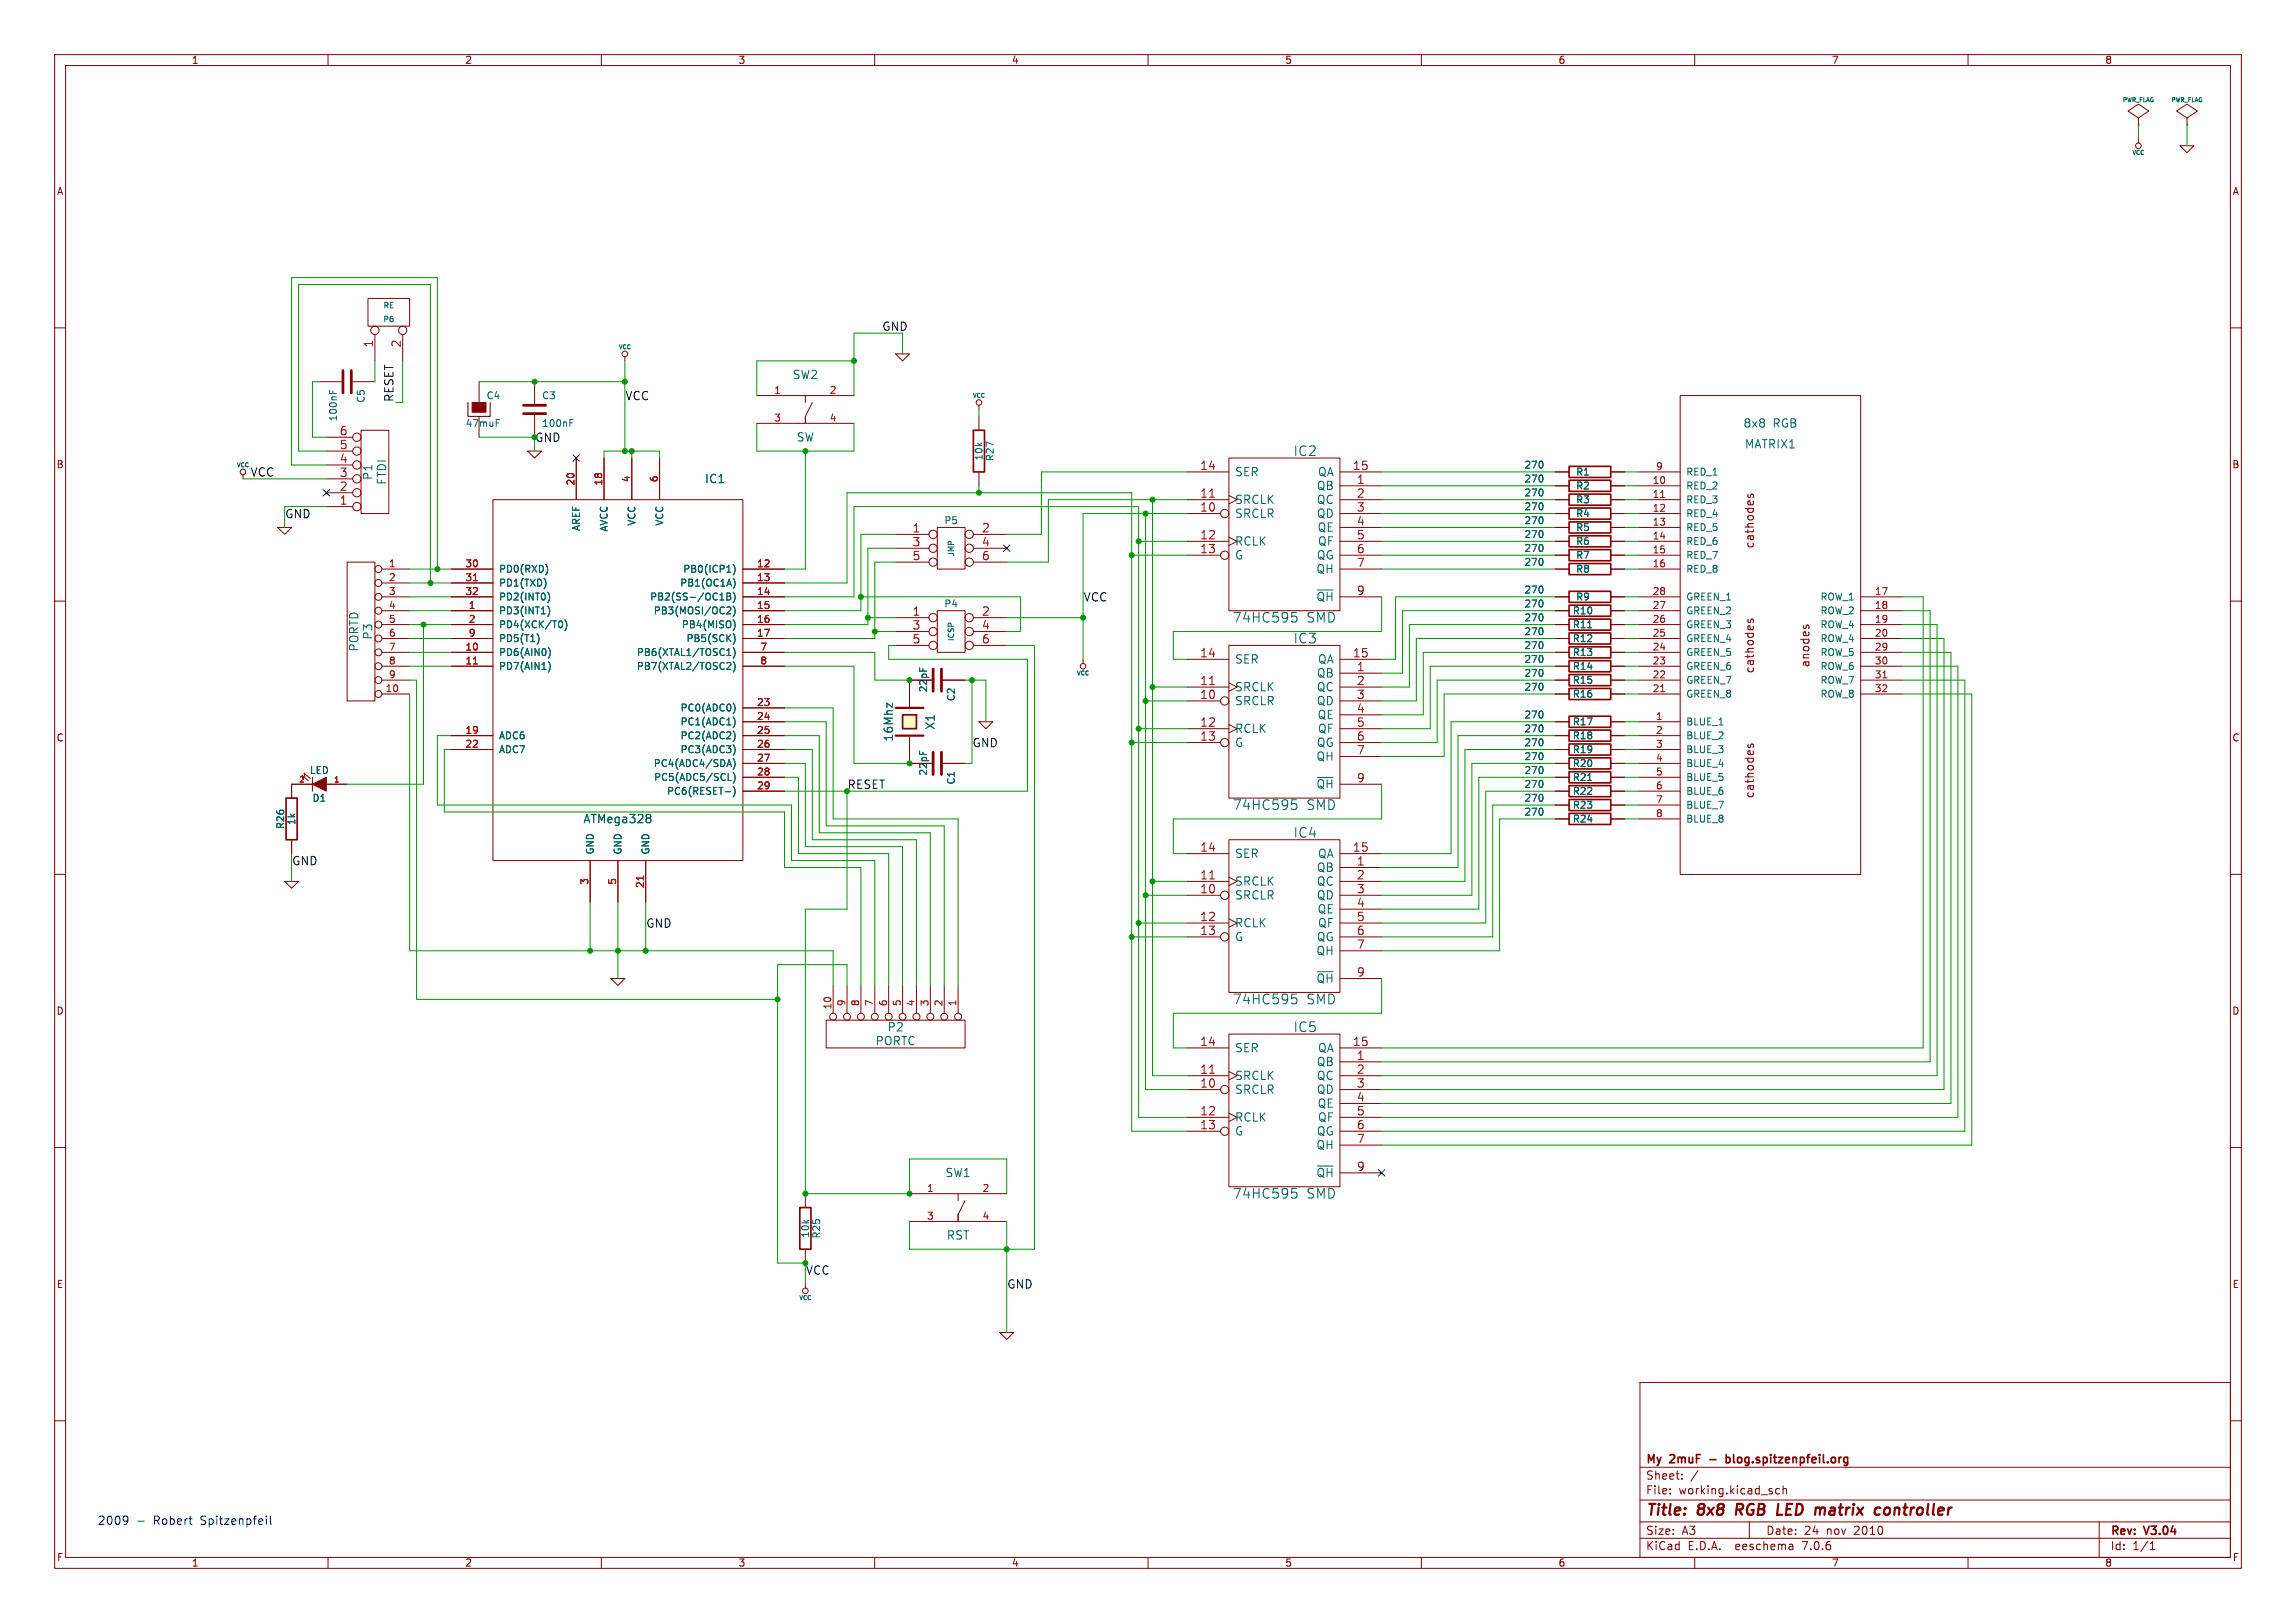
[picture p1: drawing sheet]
<svg xmlns="http://www.w3.org/2000/svg" width="420mm" height="297mm" viewBox="0 0 420 297" stroke-linecap="round" stroke-linejoin="round" font-family="sans-serif">
<defs><g id="words">
<g font-size="2.8" fill="#840000">
<text x="301" y="277.9">Title:</text>
<text x="310.6" y="277.9">8x8</text>
<text x="318.4" y="277.9">RGB</text>
<text x="326.7" y="277.9">LED</text>
<text x="334.5" y="277.9">matrix</text>
<text x="346.2" y="277.9">controller</text>
</g>
<g font-size="2.5" fill="#006464">
<text x="236.6" y="83.7">IC2</text>
<text x="225.4" y="114.1">74HC595</text>
<text x="236.6" y="118">IC3</text>
<text x="239" y="114.1">SMD</text>
<text x="225.4" y="148.4">74HC595</text>
<text x="239" y="148.4">SMD</text>
<text x="236.6" y="153.5">IC4</text>
<text x="225.4" y="184">74HC595</text>
<text x="239" y="184">SMD</text>
<text x="236.6" y="189.1">IC5</text>
<text x="225.4" y="219.6">74HC595</text>
<text x="239" y="219.6">SMD</text>
</g>
<g font-size="2.1" fill="#a90000">
<text x="68.3" y="63.7" transform="rotate(-90 68.3 63.7)">1</text>
<text x="73.4" y="63.7" transform="rotate(-90 73.4 63.7)">2</text>
<text x="62.1" y="82.3">5</text>
<text x="62.1" y="79.8">6</text>
<text x="62.1" y="89.9">2</text>
<text x="62.1" y="87.4">3</text>
<text x="62.1" y="84.8">4</text>
<text x="219.5" y="86.1">14</text>
<text x="247.4" y="86.1">15</text>
<text x="248.1" y="88.6">1</text>
<text x="62.1" y="92.5">1</text>
<text x="219.5" y="93.7">10</text>
<text x="219.5" y="91.2">11</text>
<text x="248.1" y="91.2">2</text>
<text x="248.1" y="93.7">3</text>
<text x="166.8" y="97.5">1</text>
<text x="166.8" y="100.1">3</text>
<text x="179.5" y="97.5">2</text>
<text x="179.5" y="100.1">4</text>
<text x="219.5" y="98.8">12</text>
<text x="219.5" y="101.3">13</text>
<text x="248.1" y="96.3">4</text>
<text x="248.1" y="98.8">5</text>
<text x="248.1" y="101.3">6</text>
<text x="166.8" y="102.6">5</text>
<text x="179.5" y="102.6">6</text>
<text x="248.1" y="103.9">7</text>
<text x="166.8" y="112.8">1</text>
<text x="179.5" y="112.8">2</text>
<text x="248.1" y="109">9</text>
<text x="166.8" y="115.3">3</text>
<text x="166.8" y="117.9">5</text>
<text x="179.5" y="115.3">4</text>
<text x="179.5" y="117.9">6</text>
<text x="219.5" y="125.5">11</text>
<text x="219.5" y="120.4">14</text>
<text x="247.4" y="120.4">15</text>
<text x="248.1" y="122.9">1</text>
<text x="248.1" y="125.5">2</text>
<text x="219.5" y="128">10</text>
<text x="248.1" y="128">3</text>
<text x="248.1" y="130.6">4</text>
<text x="219.5" y="133.1">12</text>
<text x="219.5" y="135.6">13</text>
<text x="248.1" y="133.1">5</text>
<text x="248.1" y="135.6">6</text>
<text x="248.1" y="138.2">7</text>
<text x="248.1" y="143.3">9</text>
<text x="219.5" y="156">14</text>
<text x="247.4" y="156">15</text>
<text x="219.5" y="161">11</text>
<text x="248.1" y="158.5">1</text>
<text x="248.1" y="161">2</text>
<text x="219.5" y="163.6">10</text>
<text x="248.1" y="163.6">3</text>
<text x="248.1" y="166.1">4</text>
<text x="219.5" y="168.7">12</text>
<text x="219.5" y="171.2">13</text>
<text x="248.1" y="168.7">5</text>
<text x="248.1" y="171.2">6</text>
<text x="248.1" y="173.7">7</text>
<text x="248.1" y="178.8">9</text>
<text x="219.5" y="191.5">14</text>
<text x="247.4" y="191.5">15</text>
<text x="219.5" y="196.6">11</text>
<text x="248.1" y="194.1">1</text>
<text x="248.1" y="196.6">2</text>
<text x="219.5" y="199.1">10</text>
<text x="248.1" y="199.1">3</text>
<text x="248.1" y="201.7">4</text>
<text x="219.5" y="204.2">12</text>
<text x="219.5" y="206.8">13</text>
<text x="248.1" y="204.2">5</text>
<text x="248.1" y="206.8">6</text>
<text x="248.1" y="209.3">7</text>
<text x="248.1" y="214.4">9</text>
</g>
<g font-size="2.1" fill="#0f0f0f">
<text x="161.3" y="60.6">GND</text>
<text x="72.1" y="73.7" transform="rotate(-90 72.1 73.7)">RESET</text>
<text x="114.3" y="73.3">VCC</text>
<text x="45.7" y="87.3">VCC</text>
<text x="52.1" y="94.9">GND</text>
<text x="198.1" y="110.2">VCC</text>
<text x="177.8" y="136.8">GND</text>
<text x="53.3" y="158.4">GND</text>
<text x="118.1" y="169.9">GND</text>
<text x="147.3" y="233.4">VCC</text>
<text x="184.1" y="235.9">GND</text>
</g>
<g font-size="2.1" fill="#006464">
<text x="144.9" y="69.6">SW2</text>
<text x="145.6" y="81">SW</text>
<text x="318.8" y="78.5">8x8</text>
<text x="319.1" y="82.3">MATRIX1</text>
<text x="324.3" y="78.5">RGB</text>
<text x="68.3" y="87.9" transform="rotate(-90 68.3 87.9)">P1</text>
<text x="70.8" y="88.8" transform="rotate(-90 70.8 88.8)">FTDI</text>
<text x="128.9" y="88.6">IC1</text>
<text x="225.8" y="87.4">SER</text>
<text x="240.8" y="89.9">QB</text>
<text x="241" y="87.4">QA</text>
<text x="225.8" y="95">SRCLR</text>
<text x="225.8" y="92.4">SRCLK</text>
<text x="240.8" y="92.4">QC</text>
<text x="240.8" y="95">QD</text>
<text x="225.8" y="100.1">RCLK</text>
<text x="241" y="97.5">QE</text>
<text x="241" y="100.1">QF</text>
<text x="225.8" y="102.6">G</text>
<text x="240.7" y="105.1">QH</text>
<text x="240.8" y="102.6">QG</text>
<text x="240.7" y="110.2">~{QH}</text>
<text x="65.8" y="119.3" transform="rotate(-90 65.8 119.3)">PORTD</text>
<text x="68.3" y="117.1" transform="rotate(-90 68.3 117.1)">P3</text>
<text x="225.8" y="121.6">SER</text>
<text x="240.8" y="124.2">QB</text>
<text x="241" y="121.6">QA</text>
<text x="225.8" y="129.3">SRCLR</text>
<text x="225.8" y="126.7">SRCLK</text>
<text x="240.8" y="126.7">QC</text>
<text x="240.8" y="129.3">QD</text>
<text x="241" y="131.8">QE</text>
<text x="163.6" y="135.8" transform="rotate(-90 163.6 135.8)">16Mhz</text>
<text x="171.2" y="133.6" transform="rotate(-90 171.2 133.6)">X1</text>
<text x="225.8" y="134.3">RCLK</text>
<text x="225.8" y="136.9">G</text>
<text x="240.8" y="136.9">QG</text>
<text x="241" y="134.3">QF</text>
<text x="240.7" y="139.4">QH</text>
<text x="240.7" y="144.5">~{QH}</text>
<text x="106.6" y="150.9">ATMega328</text>
<text x="225.8" y="157.2">SER</text>
<text x="240.8" y="159.7">QB</text>
<text x="241" y="157.2">QA</text>
<text x="225.8" y="164.8">SRCLR</text>
<text x="225.8" y="162.3">SRCLK</text>
<text x="240.8" y="162.3">QC</text>
<text x="240.8" y="164.8">QD</text>
<text x="241" y="167.4">QE</text>
<text x="225.8" y="169.9">RCLK</text>
<text x="225.8" y="172.4">G</text>
<text x="240.8" y="172.4">QG</text>
<text x="241" y="169.9">QF</text>
<text x="240.7" y="175">QH</text>
<text x="240.7" y="180.1">~{QH}</text>
<text x="160.1" y="191.5">PORTC</text>
<text x="162.3" y="189">P2</text>
<text x="225.8" y="197.8">SRCLK</text>
<text x="225.8" y="192.8">SER</text>
<text x="240.8" y="195.3">QB</text>
<text x="240.8" y="197.8">QC</text>
<text x="241" y="192.8">QA</text>
<text x="225.8" y="200.4">SRCLR</text>
<text x="240.8" y="200.4">QD</text>
<text x="241" y="202.9">QE</text>
<text x="225.8" y="205.5">RCLK</text>
<text x="225.8" y="208">G</text>
<text x="240.8" y="208">QG</text>
<text x="241" y="205.5">QF</text>
<text x="172.9" y="215.6">SW1</text>
<text x="240.7" y="210.5">QH</text>
<text x="240.7" y="215.6">~{QH}</text>
<text x="173.1" y="227.1">RST</text>
</g>
<g font-size="2.1" fill="#009600">
<text x="97.8" y="81">GND</text>
<text x="154.9" y="144.5">RESET</text>
</g>
<g font-size="2.1" fill="#840000">
<text x="321.1" y="100.5" transform="rotate(-90 321.1 100.5)">cathodes</text>
<text x="321.1" y="123.4" transform="rotate(-90 321.1 123.4)">cathodes</text>
<text x="331.2" y="122.3" transform="rotate(-90 331.2 122.3)">anodes</text>
<text x="321.1" y="146.2" transform="rotate(-90 321.1 146.2)">cathodes</text>
<text x="301" y="268.2">My</text>
<text x="305.6" y="268.2">2muF</text>
<text x="317" y="268.2">blog.spitzenpfeil.org</text>
<text x="301" y="273.7">File:</text>
<text x="301" y="271">Sheet:</text>
<text x="307.1" y="273.7">working.kicad_sch</text>
<text x="301" y="281.1">Size:</text>
<text x="307.6" y="281.1">A3</text>
<text x="323" y="281.1">Date:</text>
<text x="330" y="281.1">24</text>
<text x="334.2" y="281.1">nov</text>
<text x="339.3" y="281.1">2010</text>
<text x="386" y="281.3">Rev:</text>
<text x="392.4" y="281.3">V3.04</text>
<text x="301" y="283.9">KiCad</text>
<text x="308.7" y="283.9">E.D.A.</text>
<text x="317.6" y="283.9">eeschema</text>
<text x="330" y="283.9">7.0.6</text>
<text x="386" y="283.9">Id:</text>
<text x="390.1" y="283.9">1/1</text>
</g>
<g font-size="2.1" fill="#0000c2">
<text x="17.8" y="279.1">2009</text>
<text x="28.1" y="279.1">Robert</text>
<text x="36.8" y="279.1">Spitzenpfeil</text>
</g>
<g font-size="1.8" fill="#840000">
<text x="35" y="11.9">1</text>
<text x="85" y="11.9">2</text>
<text x="135" y="11.9">3</text>
<text x="185" y="11.9">4</text>
<text x="235" y="11.9">5</text>
<text x="285" y="11.9">6</text>
<text x="335" y="11.9">7</text>
<text x="385" y="11.9">8</text>
<text x="10.3" y="35.9">A</text>
<text x="408.3" y="35.9">A</text>
<text x="10.3" y="85.9">B</text>
<text x="408.2" y="85.9">B</text>
<text x="10.3" y="135.9">C</text>
<text x="408.2" y="135.9">C</text>
<text x="10.3" y="185.9">D</text>
<text x="408.2" y="185.9">D</text>
<text x="10.3" y="235.9">E</text>
<text x="408.3" y="235.9">E</text>
<text x="10.3" y="285.9">F</text>
<text x="35" y="286.9">1</text>
<text x="85" y="286.9">2</text>
<text x="135" y="286.9">3</text>
<text x="185" y="286.9">4</text>
<text x="235" y="286.9">5</text>
<text x="285" y="286.9">6</text>
<text x="335" y="286.9">7</text>
<text x="385" y="286.9">8</text>
<text x="408.3" y="285.9">F</text>
</g>
<g font-size="1.8" fill="#006464">
<text x="61.8" y="77.2" transform="rotate(-90 61.8 77.2)">100nF</text>
<text x="66.9" y="73.8" transform="rotate(-90 66.9 73.8)">C5</text>
<text x="88.9" y="73.3">C4</text>
<text x="99.1" y="73.3">C3</text>
<text x="85.1" y="78.3">47muF</text>
<text x="99.1" y="78.3">100nF</text>
<text x="179.9" y="84.4" transform="rotate(-90 179.9 84.4)">10k</text>
<text x="182" y="84.5" transform="rotate(-90 182 84.5)">R27</text>
<text x="278.8" y="88.5">270</text>
<text x="278.8" y="86">270</text>
<text x="288.2" y="89.8">R2</text>
<text x="288.2" y="87.2">R1</text>
<text x="308.4" y="89.8">RED_2</text>
<text x="308.4" y="87.2">RED_1</text>
<text x="278.8" y="93.6">270</text>
<text x="278.8" y="91">270</text>
<text x="288.2" y="94.8">R4</text>
<text x="288.2" y="92.3">R3</text>
<text x="308.4" y="92.3">RED_3</text>
<text x="308.4" y="94.8">RED_4</text>
<text x="106.3" y="97.3" transform="rotate(-90 106.3 97.3)">AREF</text>
<text x="111.4" y="97.4" transform="rotate(-90 111.4 97.4)">AVCC</text>
<text x="116.4" y="96.3" transform="rotate(-90 116.4 96.3)">VCC</text>
<text x="121.5" y="96.3" transform="rotate(-90 121.5 96.3)">VCC</text>
<text x="172.6" y="96.1">P5</text>
<text x="278.8" y="101.2">270</text>
<text x="278.8" y="98.7">270</text>
<text x="278.8" y="96.1">270</text>
<text x="288.2" y="99.9">R6</text>
<text x="288.2" y="97.4">R5</text>
<text x="308.4" y="97.4">RED_5</text>
<text x="308.4" y="99.9">RED_6</text>
<text x="91.2" y="105">PD0(RXD)</text>
<text x="91.2" y="107.5">PD1(TXD)</text>
<text x="124.3" y="107.5">PB1(OC1A)</text>
<text x="124.9" y="105">PB0(ICP1)</text>
<text x="278.8" y="103.7">270</text>
<text x="288.2" y="105">R8</text>
<text x="288.2" y="102.5">R7</text>
<text x="308.4" y="102.5">RED_7</text>
<text x="308.4" y="105">RED_8</text>
<text x="91.2" y="112.6">PD3(INT1)</text>
<text x="91.2" y="110.1">PD2(INT0)</text>
<text x="118.8" y="110.1">PB2(SS-/OC1B)</text>
<text x="119.5" y="112.6">PB3(MOSI/OC2)</text>
<text x="172.6" y="111.4">P4</text>
<text x="278.8" y="113.9">270</text>
<text x="278.8" y="111.4">270</text>
<text x="278.8" y="108.8">270</text>
<text x="287.6" y="112.6">R10</text>
<text x="288.2" y="110.1">R9</text>
<text x="308.4" y="112.6">GREEN_2</text>
<text x="308.4" y="110.1">GREEN_1</text>
<text x="332.9" y="110.1">ROW_1</text>
<text x="332.9" y="112.6">ROW_2</text>
<text x="91.2" y="115.2">PD4(XCK/T0)</text>
<text x="91.2" y="117.7">PD5(T1)</text>
<text x="124.6" y="115.2">PB4(MISO)</text>
<text x="125.5" y="117.7">PB5(SCK)</text>
<text x="278.8" y="119">270</text>
<text x="278.8" y="116.4">270</text>
<text x="287.6" y="115.2">R11</text>
<text x="287.6" y="117.7">R12</text>
<text x="308.4" y="117.7">GREEN_4</text>
<text x="308.4" y="115.2">GREEN_3</text>
<text x="332.9" y="115.2">ROW_4</text>
<text x="332.9" y="117.7">ROW_4</text>
<text x="91.2" y="120.2">PD6(AIN0)</text>
<text x="91.2" y="122.8">PD7(AIN1)</text>
<text x="116.4" y="120.2">PB6(XTAL1/TOSC1)</text>
<text x="116.4" y="122.8">PB7(XTAL2/TOSC2)</text>
<text x="278.8" y="121.5">270</text>
<text x="278.8" y="124.1">270</text>
<text x="287.6" y="120.2">R13</text>
<text x="287.6" y="122.8">R14</text>
<text x="287.6" y="125.3">R15</text>
<text x="308.4" y="125.3">GREEN_7</text>
<text x="308.4" y="122.8">GREEN_6</text>
<text x="308.4" y="120.2">GREEN_5</text>
<text x="332.9" y="120.2">ROW_5</text>
<text x="332.9" y="122.8">ROW_6</text>
<text x="332.9" y="125.3">ROW_7</text>
<text x="124.4" y="130.4">PC0(ADC0)</text>
<text x="169.8" y="126.8" transform="rotate(-90 169.8 126.8)">22pF</text>
<text x="174.9" y="128.4" transform="rotate(-90 174.9 128.4)">C2</text>
<text x="278.8" y="126.6">270</text>
<text x="278.8" y="131.7">270</text>
<text x="287.6" y="127.9">R16</text>
<text x="308.4" y="127.9">GREEN_8</text>
<text x="332.9" y="127.9">ROW_8</text>
<text x="91.2" y="135.5">ADC6</text>
<text x="124.4" y="132.9">PC1(ADC1)</text>
<text x="124.4" y="135.5">PC2(ADC2)</text>
<text x="278.8" y="136.8">270</text>
<text x="278.8" y="134.2">270</text>
<text x="287.6" y="132.9">R17</text>
<text x="287.6" y="135.5">R18</text>
<text x="308.4" y="132.9">BLUE_1</text>
<text x="308.4" y="135.5">BLUE_2</text>
<text x="56.6" y="141.8">LED</text>
<text x="91.2" y="138">ADC7</text>
<text x="119.5" y="140.6">PC4(ADC4/SDA)</text>
<text x="119.6" y="143.1">PC5(ADC5/SCL)</text>
<text x="124.4" y="138">PC3(ADC3)</text>
<text x="169.8" y="142" transform="rotate(-90 169.8 142)">22pF</text>
<text x="174.9" y="143.7" transform="rotate(-90 174.9 143.7)">C1</text>
<text x="278.8" y="141.8">270</text>
<text x="278.8" y="139.3">270</text>
<text x="287.6" y="143.1">R21</text>
<text x="287.6" y="138">R19</text>
<text x="287.6" y="140.6">R20</text>
<text x="308.4" y="138">BLUE_3</text>
<text x="308.4" y="140.6">BLUE_4</text>
<text x="308.4" y="143.1">BLUE_5</text>
<text x="57.1" y="146.9">D1</text>
<text x="121.9" y="145.6">PC6(RESET-)</text>
<text x="278.8" y="144.4">270</text>
<text x="278.8" y="146.9">270</text>
<text x="278.8" y="149.5">270</text>
<text x="287.6" y="145.6">R22</text>
<text x="287.6" y="148.2">R23</text>
<text x="308.4" y="145.6">BLUE_6</text>
<text x="308.4" y="148.2">BLUE_7</text>
<text x="52.2" y="151.8" transform="rotate(-90 52.2 151.8)">R26</text>
<text x="54.2" y="151.1" transform="rotate(-90 54.2 151.1)">1k</text>
<text x="287.6" y="150.7">R24</text>
<text x="308.4" y="150.7">BLUE_8</text>
<text x="108.8" y="156.5" transform="rotate(-90 108.8 156.5)">GND</text>
<text x="113.9" y="156.5" transform="rotate(-90 113.9 156.5)">GND</text>
<text x="119" y="156.5" transform="rotate(-90 119 156.5)">GND</text>
<text x="148.2" y="226.6" transform="rotate(-90 148.2 226.6)">10k</text>
<text x="150.2" y="226.7" transform="rotate(-90 150.2 226.7)">R25</text>
</g>
<g font-size="1.8" fill="#a90000">
<text x="141.5" y="72.1">1</text>
<text x="141.5" y="77.2">3</text>
<text x="151.7" y="72.1">2</text>
<text x="151.7" y="77.2">4</text>
<text x="105.2" y="88.9" transform="rotate(-90 105.2 88.9)">20</text>
<text x="110.2" y="88.9" transform="rotate(-90 110.2 88.9)">18</text>
<text x="115.3" y="88.3" transform="rotate(-90 115.3 88.3)">4</text>
<text x="120.4" y="88.3" transform="rotate(-90 120.4 88.3)">6</text>
<text x="302.2" y="88.6">10</text>
<text x="302.8" y="86.1">9</text>
<text x="302.2" y="91.2">11</text>
<text x="302.2" y="93.7">12</text>
<text x="302.2" y="96.3">13</text>
<text x="302.2" y="98.8">14</text>
<text x="302.2" y="101.3">15</text>
<text x="71" y="103.9">1</text>
<text x="71" y="106.4">2</text>
<text x="85" y="103.9">30</text>
<text x="85" y="106.4">31</text>
<text x="138.4" y="103.9">12</text>
<text x="138.4" y="106.4">13</text>
<text x="302.2" y="103.9">16</text>
<text x="71" y="109">3</text>
<text x="71" y="111.5">4</text>
<text x="85" y="109">32</text>
<text x="85.7" y="111.5">1</text>
<text x="138.4" y="109">14</text>
<text x="138.4" y="111.5">15</text>
<text x="302.2" y="111.5">27</text>
<text x="302.2" y="109">28</text>
<text x="342.9" y="109">17</text>
<text x="342.9" y="111.5">18</text>
<text x="71" y="114">5</text>
<text x="71" y="116.6">6</text>
<text x="71" y="119.1">7</text>
<text x="85" y="119.1">10</text>
<text x="85.7" y="114">2</text>
<text x="85.7" y="116.6">9</text>
<text x="138.4" y="114">16</text>
<text x="138.4" y="116.6">17</text>
<text x="139" y="119.1">7</text>
<text x="302.2" y="119.1">24</text>
<text x="302.2" y="116.6">25</text>
<text x="302.2" y="114">26</text>
<text x="342.9" y="114">19</text>
<text x="342.9" y="116.6">20</text>
<text x="342.9" y="119.1">29</text>
<text x="71" y="121.7">8</text>
<text x="71" y="124.2">9</text>
<text x="85" y="121.7">11</text>
<text x="139" y="121.7">8</text>
<text x="302.2" y="124.2">22</text>
<text x="302.2" y="121.7">23</text>
<text x="342.9" y="121.7">30</text>
<text x="342.9" y="124.2">31</text>
<text x="70.4" y="126.7">10</text>
<text x="138.4" y="129.3">23</text>
<text x="138.4" y="131.8">24</text>
<text x="302.2" y="126.7">21</text>
<text x="302.8" y="131.8">1</text>
<text x="342.9" y="126.7">32</text>
<text x="85" y="134.4">19</text>
<text x="85" y="136.9">22</text>
<text x="138.4" y="134.4">25</text>
<text x="138.4" y="136.9">26</text>
<text x="302.8" y="134.4">2</text>
<text x="302.8" y="136.9">3</text>
<text x="138.4" y="139.4">27</text>
<text x="138.4" y="142">28</text>
<text x="302.8" y="139.4">4</text>
<text x="302.8" y="142">5</text>
<text x="138.4" y="144.5">29</text>
<text x="302.8" y="144.5">6</text>
<text x="302.8" y="147.1">7</text>
<text x="302.8" y="149.6">8</text>
<text x="107.7" y="162" transform="rotate(-90 107.7 162)">3</text>
<text x="112.8" y="162" transform="rotate(-90 112.8 162)">5</text>
<text x="117.9" y="162.6" transform="rotate(-90 117.9 162.6)">21</text>
<text x="152.1" y="184.8" transform="rotate(-90 152.1 184.8)">10</text>
<text x="154.7" y="184.2" transform="rotate(-90 154.7 184.2)">9</text>
<text x="157.2" y="184.2" transform="rotate(-90 157.2 184.2)">8</text>
<text x="159.8" y="184.2" transform="rotate(-90 159.8 184.2)">7</text>
<text x="162.3" y="184.2" transform="rotate(-90 162.3 184.2)">6</text>
<text x="164.8" y="184.2" transform="rotate(-90 164.8 184.2)">5</text>
<text x="167.4" y="184.2" transform="rotate(-90 167.4 184.2)">4</text>
<text x="169.9" y="184.2" transform="rotate(-90 169.9 184.2)">3</text>
<text x="172.5" y="184.2" transform="rotate(-90 172.5 184.2)">2</text>
<text x="175" y="184.2" transform="rotate(-90 175 184.2)">1</text>
<text x="169.5" y="218.2">1</text>
<text x="179.6" y="218.2">2</text>
<text x="169.5" y="223.3">3</text>
<text x="179.6" y="223.3">4</text>
</g>
<g font-size="1.4" fill="#006464">
<text x="70" y="59.2">P6</text>
<text x="70" y="56.6">RE</text>
<text x="174.7" y="101.9" transform="rotate(-90 174.7 101.9)">JMP</text>
<text x="174.7" y="117.4" transform="rotate(-90 174.7 117.4)">ICSP</text>
</g>
<g font-size="1.4" fill="#a90000">
<text x="54.6" y="143.3">2</text>
<text x="61" y="143.3">1</text>
</g>
<g font-size="1.1" fill="#006464">
<text x="388.2" y="18.9">PWR_FLAG</text>
<text x="397.1" y="18.9">PWR_FLAG</text>
<text x="389.9" y="28.5">VCC</text>
<text x="113.1" y="64.1">VCC</text>
<text x="177.8" y="73">VCC</text>
<text x="43.2" y="85.7">VCC</text>
<text x="196.9" y="123.8">VCC</text>
<text x="146.1" y="238.1">VCC</text>
</g>
</g></defs>
<g fill="none" stroke="#840000" stroke-width=".18">
<path d="M10 10h400v277h-400zM12 12h396v273h-396zM60 10v2M110 10v2M160 10v2M210 10v2M260 10v2M310 10v2M360 10v2M10 60h2M408 60h2M90.2 91.4h45.7v66.1h-45.7z"/>
<path d="M105.4 83.8v7.6M110.5 83.8v7.6M115.6 83.8v7.6M120.6 83.8v7.6M10 110h2M82.5 111.8h7.7M82.5 119.4h7.7M82.5 104.1h7.7M82.5 106.7h7.7M82.5 109.2h7.7M82.5 114.3h7.7M82.5 116.8h7.7"/>
<path d="M135.9 111.8h7.6M135.9 119.4h7.6M135.9 104.1h7.6M135.9 106.7h7.6M135.9 109.2h7.6M135.9 114.3h7.6M135.9 116.8h7.6M408 110h2M82.5 121.9h7.7M82.5 134.6h7.7M82.5 137.2h7.7M135.9 121.9h7.6"/>
<path d="M135.9 134.6h7.6M135.9 137.2h7.6M135.9 129.5h7.6M135.9 132.1h7.6M135.9 139.7h7.6M10 160h2M107.9 157.5v7.6M113 157.5v7.6M118.1 157.5v7.6M135.9 142.2h7.6M135.9 144.8h7.6M408 160h2"/>
<path d="M10 210h2M408 210h2M10 260h2M300 253h108v32h-108zM408 260h2M300 278.5h108M300 274.5h108M300 268.5h108M305.5 273.2v.2M305.5 272.5v.1M307.7 270.5v.2M307.7 269.8v.1"/>
<path d="M310.6 269.1l-1.3 1.9M320 278.5v3M325.5 272.5l-.4-.1-.3 .3v.4l.1 .2h.6M326.2 272.5l.2-.1 .3 .1 .1 .9M326.2 271.9v1.5M384 278.5v6.5M60 285v2M110 285v2M160 285v2M210 285v2M260 285v2M300 281.5h108"/>
<path d="M310 285v2M327.9 282.7v.9M327.9 283.5l-.1 .1M327.9 282.9l-.1 .1M360 285v2M393.3 283.6h.9M393.3 282.5l.4-.4v1.5"/>
</g>
<path d="M317.8 275.2l-.3 2M325 277.2h1M333.3 275.9l.5 .1M345.6 276a.58 .58 0 0 0-.9 .3v.7a.53 .53 0 0 0 .8 0" fill="none" stroke="#840000" stroke-width=".4"/>
<path d="M312.8 267.1h1.1M315.8 266.2v1.5M315.8 266.8l.4-.1 .2 .1M316.4 267.5l-.2 .2-.4-.1" fill="none" stroke="#840000" stroke-width=".3"/>
<g fill="none" stroke="#006464" stroke-width=".18">
<path d="M98.3 116a1.49 1.49 0 0 1 0 1.8M99.8 106.4v.8M100 103.5l.2 .6-.2 .9M100.2 110.9a1.46 1.46 0 0 1 0 1.9M100.2 108.3a1.46 1.46 0 0 1 0 2M100.3 118.5a1.46 1.46 0 0 1 0 1.9M102.5 113.6a.68 .68 0 0 1 .4 .6 .68 .68 0 0 1-.4 .7M103.3 113.4a1.46 1.46 0 0 1 0 2M131.7 109.8h.7M133 108.5h.4l.2 .3-.2 .3 .2 .2 .1 .3-.3 .2h-.4zM133 109.1h.4M133 120h.7"/>
<path d="M133.1 111.1h.5l.1 .3-.8 .9h.8M133.2 118.9l.1-.2v1.3M134.1 103.3a1.46 1.46 0 0 1 0 1.9M134.1 105.8a1.46 1.46 0 0 1 0 1.9M134.1 108.3a1.46 1.46 0 0 1 0 2M134.1 110.9a1.46 1.46 0 0 1 0 1.9M134.1 118.5a1.46 1.46 0 0 1 0 1.9M134.2 113.5a1.49 1.49 0 0 1 0 1.8M134.2 116a1.47 1.47 0 0 1-.1 1.9M100.3 121a1.46 1.46 0 0 1 0 2M133.1 139.9h.6M133.1 121.2l.5 .1 .1 .3-.8 .9h.8"/>
<path d="M133.4 139l.4 1.3M134.1 121a1.46 1.46 0 0 1 0 2M134.2 128.7a1.49 1.49 0 0 1 0 1.8M134.2 131.3a1.49 1.49 0 0 1 0 1.8M134.2 133.8a1.49 1.49 0 0 1 0 1.8M134.2 136.3a1.49 1.49 0 0 1 0 1.9M134.2 138.9a1.47 1.47 0 0 1-.1 1.9M118.8 149l.3 .3-.3 .4 .2 .1 .1 .5-.3 .3M132.7 144.9h.9M133.2 142.8h.6M134.1 141.4a1.46 1.46 0 0 1 0 1.9M134.1 143.9a1.46 1.46 0 0 1 0 1.9"/>
</g>
<path d="M86.6 106.3h.7M86.6 121.5h.7M117.7 160.3v.7" fill="none" stroke="#a90000" stroke-width=".18"/>
<path d="M165.1 130.8h2.5v2.6h-2.5z" fill="#ffffc2"/>
<path d="M163.8 129.5h5.1M163.8 134.6h5.1" fill="none" stroke="#840000" stroke-width=".41"/>
<g fill="none" stroke="#840000" stroke-width=".3">
<path d="M178.1 78.7h2v7.7h-2zM287 98h7.6v2.1h-7.6zM287 95.5h7.6v2h-7.6zM287 93h7.6v2h-7.6zM287 87.9h7.6v2h-7.6zM287 90.4h7.6v2.1h-7.6zM287 85.3h7.6v2.1h-7.6zM287 118.4h7.6v2h-7.6zM287 113.3h7.6v2h-7.6zM287 115.8h7.6v2.1h-7.6zM287 110.7h7.6v2.1h-7.6zM287 108.2h7.6v2h-7.6z"/>
<path d="M287 103.1h7.6v2.1h-7.6zM287 100.6h7.6v2h-7.6zM165.1 130.8h2.5v2.6h-2.5zM287 120.9h7.6v2h-7.6zM287 126h7.6v2h-7.6zM287 131.1h7.6v2h-7.6zM287 136.1h7.6v2.1h-7.6zM287 133.6h7.6v2h-7.6zM287 138.7h7.6v2h-7.6zM287 123.4h7.6v2.1h-7.6zM52.3 146.1h2.1v7.6h-2.1zM287 143.8h7.6v2h-7.6z"/>
<path d="M287 141.2h7.6v2.1h-7.6zM287 146.3h7.6v2h-7.6zM287 148.8h7.6v2.1h-7.6zM146.3 221h2v7.6h-2z"/>
</g>
<g fill="none" stroke="#840000" stroke-width=".18">
<path d="M391.2 21.6l1.9-1.3-1.9-1.2-1.9 1.2 1.9 1.3v1.3M391.2 22.9h.1M391.2 25.4v.8M398.8 26.7h2.5l-1.3 1.2zM400 21.6l2-1.3-2-1.2-1.9 1.2 1.9 1.3v1.3M400 22.9h.1M67.3 54.6h7.6v5.1h-7.6zM58.4 69.9h4.3M64.3 69.9h4.3M66 78.7h5.1v15.3h-5.1zM68.6 61.2v4.8M73.7 61.2v4.8"/>
<path d="M87.6 69.9v3.8M87.6 76.2v3.8M97.8 69.9v4.3M97.8 75.7v4.3M114.3 65.3v.7M138.4 72.4h17.8M138.4 77.5h17.8M147.3 76.2v1.3zM147.3 72.4v1.3M148.6 73.7l-1.3 2.5M163.8 64.8h2.6l-1.3 1.2zM179.1 74.2v.7"/>
<path d="M179.1 76.2v2.5M307.3 72.4h33.1v87.6h-33.1zM44.4 86.9v.7M50.8 96.5h2.5l-1.2 1.3zM59.7 92.7h4.8M59.7 90.2h4.8M59.7 87.6h4.8M59.7 85.1h4.8M59.7 82.6h4.8M59.7 80h4.8M96.5 82.6h2.6l-1.3 1.2zM105.4 83.8v7.6"/>
<path d="M110.5 83.8v7.6M115.6 83.8v7.6M120.6 83.8v7.6M163.8 97.8h6.1M171.4 96.5h5.1v7.6h-5.1zM178.1 97.8h6M179.1 86.4v2.5M217.2 91.4h7.6M217.2 94h6.1M217.2 99.1h7.6M217.2 86.4h7.6M224.8 83.8h20.3v28h-20.3z"/>
<path d="M224.8 90.7l1.5 .7-1.5 .8M224.8 98.3l1.5 .8-1.5 .7M245.1 88.9h7.6M245.1 91.4h7.6M245.1 94h7.6M245.1 96.5h7.6M245.1 99.1h7.6M245.1 86.4h7.6M284.5 88.9h2.5M284.5 91.4h2.5M284.5 94h2.5M284.5 96.5h2.5"/>
<path d="M284.5 99.1h2.5M284.5 86.4h2.5M294.6 88.9h2.6M294.6 91.4h2.6M294.6 94h2.6M294.6 96.5h2.6M294.6 99.1h2.6M294.6 86.4h2.6M299.7 88.9h7.6M299.7 91.4h7.6M299.7 94h7.6M299.7 96.5h7.6"/>
<path d="M299.7 99.1h7.6M299.7 86.4h7.6M63.5 102.9h5.1v25.4h-5.1zM69.8 119.4h5.1M69.8 114.3h5.1M69.8 116.8h5.1M69.8 104.1h5.1M69.8 109.2h5.1M69.8 111.8h5.1M69.8 106.7h5.1M82.5 119.4h7.7M82.5 114.3h7.7"/>
<path d="M82.5 116.8h7.7M82.5 104.1h7.7M82.5 109.2h7.7M82.5 111.8h7.7M82.5 106.7h7.7M135.9 119.4h7.6M135.9 114.3h7.6M135.9 116.8h7.6M135.9 104.1h7.6M135.9 109.2h7.6M135.9 111.8h7.6M135.9 106.7h7.6"/>
<path d="M163.8 100.3h6.1M163.8 102.9h6.1M163.8 113h6.1M163.8 115.6h6.1M163.8 118.1h6.1M171.4 111.8h5.1v7.6h-5.1zM178.1 100.3h6M178.1 102.9h6M178.1 113h6M178.1 115.6h6M178.1 118.1h6M217.2 101.6h6.1"/>
<path d="M224.8 118.1h20.3v28h-20.3zM245.1 101.6h7.6M245.1 104.1h7.6M245.1 109.2h7.6M284.5 119.4h2.5M284.5 114.3h2.5M284.5 116.8h2.5M284.5 101.6h2.5M284.5 104.1h2.5M284.5 109.2h2.5M284.5 111.8h2.5M294.6 119.4h2.6"/>
<path d="M294.6 114.3h2.6M294.6 116.8h2.6M294.6 101.6h2.6M294.6 104.1h2.6M294.6 109.2h2.6M294.6 111.8h2.6M299.7 119.4h7.6M299.7 114.3h7.6M299.7 116.8h7.6M299.7 101.6h7.6M299.7 104.1h7.6M299.7 109.2h7.6"/>
<path d="M299.7 111.8h7.6M340.4 119.4h7.6M340.4 114.3h7.6M340.4 116.8h7.6M340.4 109.2h7.6M340.4 111.8h7.6M69.8 121.9h5.1M69.8 127h5.1M69.8 124.5h5.1M82.5 121.9h7.7M82.5 134.6h7.7M82.5 137.2h7.7"/>
<path d="M135.9 121.9h7.6M135.9 132.1h7.6M135.9 134.6h7.6M135.9 137.2h7.6M135.9 139.7h7.6M135.9 129.5h7.6M166.4 134.6v5.1h4.3M170.7 124.5h-4.3v5M172.2 124.5h4.3M172.2 139.7h4.3M179.1 132.1h2.5l-1.3 1.3zM198.1 120.7v.7"/>
<path d="M217.2 128.3h6.1M217.2 125.7h7.6M217.2 133.4h7.6M217.2 135.9h6.1M217.2 120.7h7.6M224.8 125l1.5 .7-1.5 .8M224.8 132.6l1.5 .8-1.5 .7M245.1 123.2h7.6M245.1 128.3h7.6M245.1 125.7h7.6M245.1 133.4h7.6M245.1 135.9h7.6"/>
<path d="M245.1 120.7h7.6M245.1 130.8h7.6M245.1 138.4h7.6M284.5 121.9h2.5M284.5 127h2.5M284.5 132.1h2.5M284.5 134.6h2.5M284.5 124.5h2.5M284.5 137.2h2.5M284.5 139.7h2.5M294.6 121.9h2.6M294.6 127h2.6"/>
<path d="M294.6 132.1h2.6M294.6 134.6h2.6M294.6 124.5h2.6M294.6 137.2h2.6M294.6 139.7h2.6M299.7 121.9h7.6M299.7 127h7.6M299.7 132.1h7.6M299.7 134.6h7.6M299.7 124.5h7.6M299.7 137.2h7.6M299.7 139.7h7.6"/>
<path d="M340.4 121.9h7.6M340.4 127h7.6M340.4 124.5h7.6M53.3 153.7v2.5M55.4 142.5l-.2-.6 1.2 1M55.8 142.1l-.2-.6 1.2 1M57.1 143.5h-3.8v2.6M57.1 142.2v2.6M59.7 143.5h3.8M107.9 157.5v7.6M113 157.5v7.6M118.1 157.5v7.6"/>
<path d="M135.9 142.2h7.6M135.9 144.8h7.6M217.2 156.2h7.6M224.8 153.7h20.3v27.9h-20.3zM245.1 143.5h7.6M245.1 158.8h7.6M245.1 156.2h7.6M284.5 142.2h2.5M284.5 144.8h2.5M284.5 147.3h2.5M284.5 149.9h2.5M294.6 142.2h2.6"/>
<path d="M294.6 144.8h2.6M294.6 147.3h2.6M294.6 149.9h2.6M299.7 142.2h7.6M299.7 144.8h7.6M299.7 147.3h7.6M299.7 149.9h7.6M52.1 161.3h2.5l-1.3 1.3zM111.8 179.1h2.5l-1.3 1.2zM217.2 163.8h6.1M217.2 161.3h7.6M217.2 168.9h7.6"/>
<path d="M217.2 171.5h6.1M224.8 160.5l1.5 .8-1.5 .8M224.8 168.1l1.5 .8-1.5 .8M245.1 163.8h7.6M245.1 161.3h7.6M245.1 168.9h7.6M245.1 171.5h7.6M245.1 166.4h7.6M245.1 174h7.6M245.1 179.1h7.6M151.1 186.7h25.4v5.1h-25.4zM152.4 180.3v5.1"/>
<path d="M154.9 180.3v5.1M157.5 180.3v5.1M160 180.3v5.1M162.6 180.3v5.1M165.1 180.3v5.1M167.6 180.3v5.1M170.2 180.3v5.1M172.7 180.3v5.1M175.3 180.3v5.1M217.2 199.4h6.1M217.2 196.9h7.6M217.2 191.8h7.6"/>
<path d="M224.8 189.2h20.3v28h-20.3zM224.8 196.1l1.5 .8-1.5 .7M245.1 194.3h7.6M245.1 199.4h7.6M245.1 196.9h7.6M245.1 191.8h7.6M147.3 218.4v2.6M166.4 218.4h17.7M175.3 218.4v1.3M176.5 219.7l-1.2 2.5M217.2 204.5h7.6M217.2 207h6.1"/>
<path d="M224.8 203.7l1.5 .8-1.5 .7M245.1 204.5h7.6M245.1 207h7.6M245.1 201.9h7.6M245.1 209.6h7.6M245.1 214.6h7.6M147.3 234.9v.8M147.3 228.6v2.5M166.4 223.5h17.7M175.3 222.2v1.3zM182.9 243.8h2.5l-1.3 1.3z"/>
<circle cx="391.2" cy="26.7" r=".51"/>
<circle cx="68.6" cy="60.5" r=".76"/>
<circle cx="73.7" cy="60.5" r=".76"/>
<circle cx="114.3" cy="64.8" r=".51"/>
<circle cx="179.1" cy="73.7" r=".51"/>
<circle cx="44.5" cy="86.4" r=".51"/>
<circle cx="65.3" cy="87.6" r=".76"/>
<circle cx="65.3" cy="92.7" r=".76"/>
<circle cx="65.3" cy="80" r=".76"/>
<circle cx="65.3" cy="82.5" r=".76"/>
<circle cx="65.3" cy="85.1" r=".76"/>
<circle cx="65.3" cy="90.2" r=".76"/>
<circle cx="170.7" cy="97.8" r=".76"/>
<circle cx="177.3" cy="97.8" r=".76"/>
<circle cx="224" cy="94" r=".76"/>
<circle cx="69.2" cy="114.3" r=".63"/>
<circle cx="69.2" cy="106.7" r=".63"/>
<circle cx="69.2" cy="111.8" r=".63"/>
<circle cx="69.2" cy="119.4" r=".63"/>
<circle cx="69.2" cy="104.1" r=".63"/>
<circle cx="69.2" cy="116.8" r=".63"/>
<circle cx="69.2" cy="109.2" r=".63"/>
<circle cx="170.7" cy="100.3" r=".76"/>
<circle cx="170.7" cy="102.9" r=".76"/>
<circle cx="170.7" cy="115.6" r=".76"/>
<circle cx="170.7" cy="113" r=".76"/>
<circle cx="170.7" cy="118.1" r=".76"/>
<circle cx="177.3" cy="102.9" r=".76"/>
<circle cx="177.3" cy="100.3" r=".76"/>
<circle cx="177.3" cy="115.6" r=".76"/>
<circle cx="177.3" cy="118.1" r=".76"/>
<circle cx="177.3" cy="113" r=".76"/>
<circle cx="224" cy="101.6" r=".76"/>
<circle cx="69.2" cy="124.5" r=".63"/>
<circle cx="69.2" cy="127" r=".63"/>
<circle cx="69.2" cy="121.9" r=".63"/>
<circle cx="198.1" cy="121.9" r=".51"/>
<circle cx="224" cy="135.9" r=".76"/>
<circle cx="224" cy="128.3" r=".76"/>
<circle cx="224" cy="171.4" r=".76"/>
<circle cx="224" cy="163.8" r=".76"/>
<circle cx="152.4" cy="186.1" r=".63"/>
<circle cx="154.9" cy="186.1" r=".63"/>
<circle cx="157.5" cy="186.1" r=".63"/>
<circle cx="160" cy="186.1" r=".63"/>
<circle cx="162.6" cy="186.1" r=".63"/>
<circle cx="165.1" cy="186.1" r=".63"/>
<circle cx="167.6" cy="186.1" r=".63"/>
<circle cx="170.2" cy="186.1" r=".63"/>
<circle cx="172.7" cy="186.1" r=".63"/>
<circle cx="175.3" cy="186.1" r=".63"/>
<circle cx="224" cy="199.4" r=".76"/>
<circle cx="224" cy="207" r=".76"/>
<circle cx="147.3" cy="236.2" r=".51"/>
</g>
<g fill="none" stroke="#006464" stroke-width=".18">
<path d="M60.3 71.4v.6M60.9 71.6v.4M90.8 77.4h.4M90.8 76.8h.6M104.3 77.4h.4M104.3 76.8h.6M98.3 116a1.49 1.49 0 0 1 0 1.8M99.8 106.4v.8M100 103.5l.2 .6-.2 .9M100.2 110.9a1.46 1.46 0 0 1 0 1.9M100.2 108.3a1.46 1.46 0 0 1 0 2M100.3 118.5a1.46 1.46 0 0 1 0 1.9"/>
<path d="M102.5 113.6a.68 .68 0 0 1 .4 .6 .68 .68 0 0 1-.4 .7M103.3 113.4a1.46 1.46 0 0 1 0 2M131.7 109.8h.7M133 108.5h.4l.2 .3-.2 .3 .2 .2 .1 .3-.3 .2h-.4zM133 109.1h.4M133 120h.7M133.1 111.1h.5l.1 .3-.8 .9h.8M133.2 118.9l.1-.2v1.3M134.1 103.3a1.46 1.46 0 0 1 0 1.9M134.1 105.8a1.46 1.46 0 0 1 0 1.9M134.1 108.3a1.46 1.46 0 0 1 0 2M134.1 110.9a1.46 1.46 0 0 1 0 1.9"/>
<path d="M134.1 118.5a1.46 1.46 0 0 1 0 1.9M134.2 113.5a1.49 1.49 0 0 1 0 1.8M134.2 116a1.47 1.47 0 0 1-.1 1.9M236.3 112.1h.9M236.5 112.7h.4l.3 .4v.6l-.3 .1h-.4M290.4 114.9h.8M100.3 121a1.46 1.46 0 0 1 0 2M133.1 139.9h.6M133.1 121.2l.5 .1 .1 .3-.8 .9h.8M133.4 139l.4 1.3M134.1 121a1.46 1.46 0 0 1 0 2M134.2 128.7a1.49 1.49 0 0 1 0 1.8"/>
<path d="M134.2 131.3a1.49 1.49 0 0 1 0 1.8M134.2 133.8a1.49 1.49 0 0 1 0 1.8M134.2 136.3a1.49 1.49 0 0 1 0 1.9M134.2 138.9a1.47 1.47 0 0 1-.1 1.9M163.3 128.7v.8l-1.1-.8v.8M118.8 149l.3 .3-.3 .4 .2 .1 .1 .5-.3 .3M132.7 144.9h.9M133.2 142.8h.6M134.1 141.4a1.46 1.46 0 0 1 0 1.9M134.1 143.9a1.46 1.46 0 0 1 0 1.9M236.3 146.4h.9M236.5 147h.4l.3 .4v.6l-.3 .1h-.4"/>
<path d="M290.4 142.8h.8M236.3 181.9h.9M236.5 182.6h.4l.3 .3v.6l-.3 .2h-.4M236.3 217.5h.9M236.5 218.2h.4l.3 .3v.6l-.3 .2h-.4"/>
</g>
<path d="M62.7 67.8v4.1M64.3 67.8v4.1M95.8 75.7h4M95.8 74.2h4M170.7 122.4v4.1M170.7 137.7v4M172.2 122.4v4.1M172.2 137.7v4" fill="none" stroke="#840000" stroke-width=".51"/>
<path d="M319.8 90.5l-.1 .4 .2 .2 .3-.1 .1-.5h.4v.6M319.8 113.4l-.1 .3 .2 .2h.3l.1-.5h.4v.5M330 114.4l-.1 .4M330.4 114.8l.1-.4h.2l.2 .2v.3M319.8 136.2l-.1 .4 .2 .2 .3-.1 .1-.5h.4v.6" fill="none" stroke="#840000" stroke-width=".19"/>
<path d="M221.3 91h.8M303.8 91h.7M86.6 106.3h.7M86.6 121.5h.7M221.3 125.3h.8M303.8 126.6h.7M344.4 124h.7M117.7 160.3v.7M221.3 160.8h.8M221.3 196.4h.8" fill="none" stroke="#a90000" stroke-width=".18"/>
<path d="M85.6 73.7v2.5h4.1v-2.5" fill="none" stroke="#840000" stroke-width=".2"/>
<g fill="#840000" stroke="#840000" stroke-width=".18">
<path d="M86.4 73.7h2.5v1.7h-2.5z"/>
<path d="M57.1 143.5l2.6-1.3v2.6z"/>
</g>
<path d="M23.1 277.4l.2 .2a1.24 1.24 0 0 1-.2 1.3M23.4 278.1l-.3 .3M25.2 278.4h1.2M48.7 277.4v.2M48.7 277.9v1.1M49.4 277.4v1.3l.3 .3" fill="none" stroke="#0000c2" stroke-width=".18"/>
<g fill="none" stroke="#009600" stroke-width=".18">
<path d="M391.2 22.9v2.5M400 22.9v3.8M58.4 69.9h-1.3v10.1h2.6M68.6 66v3.9M73.7 66v7.7h-1.3M87.6 69.9h26.7M114.3 66v16.6M138.4 77.5v5.1h17.8v-5.1M156.2 66h-17.8v6.4M165.1 64.8v-3.8h-8.9v11.4M179.1 74.9v1.3M44.4 87.6h15.3"/>
<path d="M59.7 85.1h-6.4v-34.3h26.7v53.3M59.7 92.7h-7.6v3.8M59.7 82.6h-5.1v-30.5h24.1v54.6M87.6 80h10.2v2.6M110.5 83.8v-1.2h10.1v1.2M115.6 82.6v1.2M147.3 82.6v21.5h-3.8M163.8 97.8h-6.3v14h-14M179.1 88.9v1.3M208.3 99.1h8.9M209.5 94v105.4h7.7M210.8 91.4v105.5h6.4"/>
<path d="M217.2 91.4h-25.4v11.5h-7.7M217.2 86.4h-26.7v11.4h-6.4M217.2 94h-19.1v26.7M252.7 86.4h31.8M252.7 99.1h31.8M252.7 91.4h31.8M252.7 96.5h31.8M252.7 88.9h31.8M252.7 94h31.8M297.2 86.4h2.5M297.2 99.1h2.5M297.2 91.4h2.5"/>
<path d="M297.2 96.5h2.5M297.2 88.9h2.5M297.2 94h2.5M74.9 106.7h7.6M74.9 109.2h7.6M74.9 116.8h7.6M74.9 111.8h7.6M74.9 114.3h7.6M74.9 104.1h7.6M74.9 119.4h7.6M77.5 114.3v29.2h-14M143.5 106.7h11.4v-16.5h52.1v116.8h10.2"/>
<path d="M143.5 109.2h12.7v-16.5h52.1v111.8h8.9M143.5 119.4h16.5v5.1h6.4M157.5 109.2h29.2v6.4h-2.6M158.7 113h5.1M160 115.6h3.8M163.8 102.9h-3.8v13.9h-16.5M163.8 100.3h-5.1v14h-15.2M163.8 118.1h-1.2v2.6h25.4v24.1h-44.5M184.1 113h14M184.1 118.1h5.1v110.5h-22.8v-5.1M207 101.6h10.2M252.7 104.1h31.8"/>
<path d="M252.7 109.2v6.4h-38.1v5.1h2.6M252.7 101.6h31.8M284.5 109.2h-29.2v11.5h-2.6M284.5 116.8h-25.4v11.5h-6.4M284.5 111.8h-28v11.4h-3.8M284.5 114.3h-26.7v11.4h-5.1M284.5 119.4h-24.2v11.4h-7.6M297.2 109.2h2.5M297.2 116.8h2.5M297.2 111.8h2.5M297.2 114.3h2.5M297.2 104.1h2.5"/>
<path d="M297.2 119.4h2.5M297.2 101.6h2.5M348 109.2h3.8v82.6h-99.1M348 116.8h7.6v82.6h-102.9M348 111.8h5.1v82.5h-100.4M348 114.3h6.3v82.6h-101.6M348 119.4h8.9v82.5h-104.2M74.9 121.9h7.6M74.9 124.5h1.3v58.4h66M74.9 127v47h77.5v6.3M82.5 137.2h-1.2v11.4h62.2v10.2h14v21.5M82.5 134.6h-2.5v12.7h64.8v10.2h15.2v22.8"/>
<path d="M143.5 121.9h12.7v17.8h10.2M143.5 137.2h5.1v16.5h19v26.6M143.5 134.6h6.4v17.8h20.3v27.9M143.5 129.5h8.9v20.4h22.9v30.4M143.5 139.7h3.8v15.2h17.8v25.4M143.5 132.1h7.6v19h21.6v29.2M176.5 124.5h3.8v7.6M177.8 124.5v15.2h-1.3M207 135.9h10.2M208.3 133.4h8.9M209.5 128.3h7.7M210.8 125.7h6.4"/>
<path d="M284.5 121.9h-22.9v11.5h-8.9M284.5 137.2h-16.5v24.1h-15.3M284.5 124.5h-21.6v11.4h-10.2M284.5 134.6h-17.8v24.2h-14M284.5 139.7h-15.3v24.1h-16.5M284.5 132.1h-19.1v24.1h-12.7M284.5 127h-20.3v11.4h-11.5M297.2 121.9h2.5M297.2 137.2h2.5M297.2 124.5h2.5M297.2 134.6h2.5M297.2 139.7h2.5"/>
<path d="M297.2 132.1h2.5M297.2 127h2.5M348 121.9h10.1v82.6h-105.4M348 124.5h11.4v82.5h-106.7M348 127h12.7v82.6h-108M53.3 156.2v5.1M143.5 142.2h2.5v14h16.6v24.1M154.9 144.8v21.6h-7.6v52h19.1v-6.3h17.7v6.3M252.7 143.5v6.4h-38.1v6.3h2.6M284.5 149.9h-10.2v24.1h-21.6M284.5 147.3h-11.5v24.2h-20.3M284.5 142.2h-14v24.2h-17.8"/>
<path d="M284.5 144.8h-12.7v24.1h-19.1M297.2 147.3h2.5M297.2 142.2h2.5M297.2 144.8h2.5M297.2 149.9h2.5M107.9 165.1v8.9M113 165.1v14M118.1 165.1v8.9M207 171.5h10.2M208.3 168.9h8.9M209.5 163.8h7.7M210.8 161.3h6.4"/>
<path d="M252.7 179.1v6.3h-38.1v6.4h2.6M154.9 180.3v-3.8h-12.7v54.6h5.1v3.8M184.1 223.5v20.3"/>
</g>
<path d="M59.1 89.6l1.2 1.2M60.3 89.6l-1.2 1.2M104.8 83.2l1.2 1.2M106 83.2l-1.2 1.2M183.5 99.7l1.3 1.2M184.8 99.7l-1.3 1.2M252.1 214l1.2 1.2M253.3 214l-1.2 1.2" fill="none" stroke="#000084" stroke-width=".18"/>
<g fill="#009600" stroke="#009600" stroke-width=".18">
<circle cx="147.3" cy="231.1" r=".46"/>
<circle cx="184.1" cy="228.6" r=".46"/>
<circle cx="147.3" cy="218.4" r=".46"/>
<circle cx="166.4" cy="218.4" r=".46"/>
<circle cx="156.2" cy="66" r=".46"/>
<circle cx="179.1" cy="90.2" r=".46"/>
<circle cx="147.3" cy="82.6" r=".46"/>
<circle cx="80" cy="104.1" r=".46"/>
<circle cx="77.5" cy="114.3" r=".46"/>
<circle cx="78.7" cy="106.7" r=".46"/>
<circle cx="107.9" cy="174" r=".46"/>
<circle cx="113" cy="174" r=".46"/>
<circle cx="118.1" cy="174" r=".46"/>
<circle cx="142.2" cy="182.9" r=".46"/>
<circle cx="166.4" cy="124.5" r=".46"/>
<circle cx="166.4" cy="139.7" r=".46"/>
<circle cx="177.8" cy="124.5" r=".46"/>
<circle cx="115.6" cy="82.6" r=".46"/>
<circle cx="97.8" cy="69.9" r=".46"/>
<circle cx="114.3" cy="82.6" r=".46"/>
<circle cx="114.3" cy="69.9" r=".46"/>
<circle cx="158.7" cy="113" r=".46"/>
<circle cx="157.5" cy="109.2" r=".46"/>
<circle cx="160" cy="115.6" r=".46"/>
<circle cx="207" cy="171.5" r=".46"/>
<circle cx="208.3" cy="168.9" r=".46"/>
<circle cx="209.5" cy="163.8" r=".46"/>
<circle cx="210.8" cy="161.3" r=".46"/>
<circle cx="208.3" cy="133.4" r=".46"/>
<circle cx="207" cy="135.9" r=".46"/>
<circle cx="209.5" cy="128.3" r=".46"/>
<circle cx="210.8" cy="125.7" r=".46"/>
<circle cx="198.1" cy="113" r=".46"/>
<circle cx="210.8" cy="91.4" r=".46"/>
<circle cx="209.5" cy="94" r=".46"/>
<circle cx="208.3" cy="99.1" r=".46"/>
<circle cx="207" cy="101.6" r=".46"/>
</g>
<use href="#words"/>
</svg>
